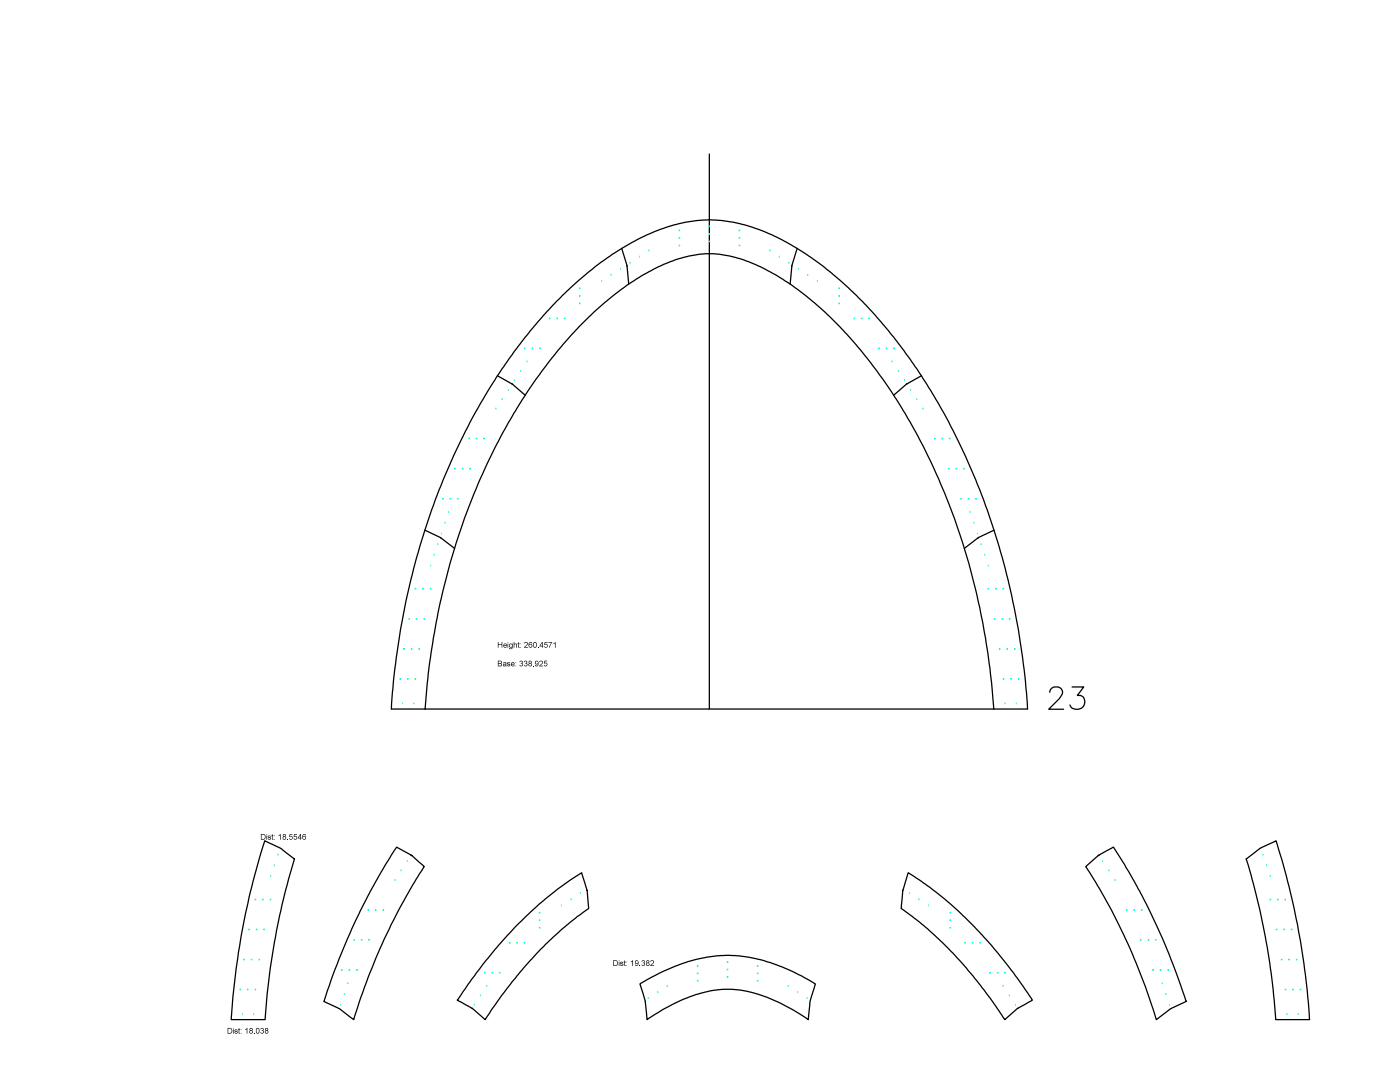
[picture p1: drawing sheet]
<svg xmlns="http://www.w3.org/2000/svg" width="279mm" height="216mm" viewBox="0 0 279 216" stroke-linecap="round" stroke-linejoin="round" font-family="sans-serif">
<path d="M141.6 30.7v110.8M124.1 49.6l1 3.4M125.1 53l.4 3.7M141.6 43.9l-2.3 .1-3.5 .6a47.7 47.7 0 0 0-19.8 10.9l-4.9 4.6-5.2 5.9-3.5 4.4-3.7 5.5a134.9 134.9 0 0 0-19.7 56.5l-.5 3.4-.4 5.7h6.7a132.5 132.5 0 0 1 19.4-61.7 81.7 81.7 0 0 1 20.9-22.9 33.3 33.3 0 0 1 13.6-6l2.9-.3M99.3 75l3 1.7 2.5 2.2M102.2 76.6l.1 .1M84.8 105.8l3.1 1.5M87.9 107.3l2.8 2.1M209.5 138.1a1.1 1.1 0 0 1 .9-1h.8a1.09 1.09 0 0 1 .6 1.7l-.4 .6-2.1 2.1h3M214 137.1h2.3l-1.3 1.7a1.3 1.3 0 0 1 1.4 .6 1.3 1.3 0 0 1-.1 1.5 1.61 1.61 0 0 1-2.8-.2" fill="none" stroke="#000" stroke-width=".25"/>
<g fill="none" stroke="#0f0" stroke-width=".2">
<path d="M120.1 56.2h.1M122 54.9h.1M123.8 53.7h.1M125.7 52.5h.1M127.6 51.3h.1M129.5 50.1h.1M100.2 79.8h.1M101.4 77.9h.1M102.7 76h.1M103.9 74.1h.1M105.2 72.2h.1M99 81.6h.1"/>
<path d="M85.9 112.9h.1M86.7 110.8h.1M87.4 108.7h.1M88.1 106.6h.1M88.8 104.4h.1M89.5 102.3h.1M80.3 140.5h.1M82.6 140.5h.1"/>
</g>
<circle cx="82.9" cy="135.5" r=".08" fill="none" stroke="#0ff" stroke-width=".2"/>
<circle cx="81.4" cy="135.5" r=".08" fill="none" stroke="#0ff" stroke-width=".2"/>
<circle cx="79.9" cy="135.5" r=".08" fill="none" stroke="#0ff" stroke-width=".2"/>
<circle cx="83.7" cy="129.5" r=".08" fill="none" stroke="#0ff" stroke-width=".2"/>
<circle cx="82.2" cy="129.5" r=".08" fill="none" stroke="#0ff" stroke-width=".2"/>
<circle cx="80.6" cy="129.5" r=".08" fill="none" stroke="#0ff" stroke-width=".2"/>
<circle cx="84.7" cy="123.5" r=".08" fill="none" stroke="#0ff" stroke-width=".2"/>
<circle cx="83.1" cy="123.5" r=".08" fill="none" stroke="#0ff" stroke-width=".2"/>
<circle cx="81.7" cy="123.5" r=".08" fill="none" stroke="#0ff" stroke-width=".2"/>
<circle cx="85.9" cy="117.5" r=".08" fill="none" stroke="#0ff" stroke-width=".2"/>
<circle cx="84.4" cy="117.5" r=".08" fill="none" stroke="#0ff" stroke-width=".2"/>
<circle cx="82.9" cy="117.5" r=".08" fill="none" stroke="#0ff" stroke-width=".2"/>
<circle cx="91.4" cy="99.5" r=".08" fill="none" stroke="#0ff" stroke-width=".2"/>
<circle cx="89.9" cy="99.5" r=".08" fill="none" stroke="#0ff" stroke-width=".2"/>
<circle cx="88.4" cy="99.5" r=".08" fill="none" stroke="#0ff" stroke-width=".2"/>
<circle cx="93.8" cy="93.5" r=".08" fill="none" stroke="#0ff" stroke-width=".2"/>
<circle cx="92.3" cy="93.5" r=".08" fill="none" stroke="#0ff" stroke-width=".2"/>
<circle cx="90.8" cy="93.5" r=".08" fill="none" stroke="#0ff" stroke-width=".2"/>
<circle cx="96.6" cy="87.5" r=".08" fill="none" stroke="#0ff" stroke-width=".2"/>
<circle cx="95.1" cy="87.5" r=".08" fill="none" stroke="#0ff" stroke-width=".2"/>
<circle cx="93.6" cy="87.5" r=".08" fill="none" stroke="#0ff" stroke-width=".2"/>
<circle cx="107.7" cy="69.5" r=".08" fill="none" stroke="#0ff" stroke-width=".2"/>
<circle cx="106.3" cy="69.5" r=".08" fill="none" stroke="#0ff" stroke-width=".2"/>
<circle cx="104.7" cy="69.5" r=".08" fill="none" stroke="#0ff" stroke-width=".2"/>
<circle cx="112.7" cy="63.5" r=".08" fill="none" stroke="#0ff" stroke-width=".2"/>
<circle cx="111.2" cy="63.5" r=".08" fill="none" stroke="#0ff" stroke-width=".2"/>
<circle cx="109.7" cy="63.5" r=".08" fill="none" stroke="#0ff" stroke-width=".2"/>
<circle cx="135.6" cy="49" r=".08" fill="none" stroke="#0ff" stroke-width=".2"/>
<circle cx="135.6" cy="47.5" r=".08" fill="none" stroke="#0ff" stroke-width=".2"/>
<circle cx="135.6" cy="46" r=".08" fill="none" stroke="#0ff" stroke-width=".2"/>
<circle cx="115.7" cy="60.5" r=".08" fill="none" stroke="#0ff" stroke-width=".2"/>
<circle cx="115.7" cy="59.1" r=".08" fill="none" stroke="#0ff" stroke-width=".2"/>
<circle cx="115.7" cy="57.5" r=".08" fill="none" stroke="#0ff" stroke-width=".2"/>
<circle cx="141.6" cy="48.2" r=".08" fill="none" stroke="#0ff" stroke-width=".2"/>
<circle cx="141.6" cy="46.7" r=".08" fill="none" stroke="#0ff" stroke-width=".2"/>
<circle cx="141.6" cy="45.2" r=".08" fill="none" stroke="#0ff" stroke-width=".2"/>
<path d="M141.6 43.9l2.3 .1 3.5 .6a47.7 47.7 0 0 1 19.8 10.9l4.9 4.6 3.8 4.2 4.5 5.6 3.8 5.5a134.8 134.8 0 0 1 20 57l.4 3.4 .5 5.7h-6.8a132.5 132.5 0 0 0-19.4-61.7 81.7 81.7 0 0 0-20.8-22.9 33.3 33.3 0 0 0-13.7-6l-2.8-.3M158 53l-.3 3.7M159.1 49.6l-1.1 3.4M181 76.6l-.1 .1M183.9 75l-3 1.7-2.5 2.2M195.3 107.3l-2.9 2.1M198.4 105.8l-3.2 1.5" fill="none" stroke="#000" stroke-width=".25"/>
<g fill="none" stroke="#0f0" stroke-width=".2">
<path d="M153.7 50.1h.1M155.5 51.3h.1M157.4 52.5h.1M159.3 53.7h.1M161.2 54.9h.1M163.1 56.2h.1M178 72.2h.1M179.3 74.1h.1M180.5 76h.1M181.7 77.9h.1M183 79.8h.1M184.2 81.6h.1"/>
<path d="M193.6 102.3h.1M194.4 104.4h.1M195.1 106.6h.1M195.8 108.7h.1M196.5 110.8h.1M197.2 112.9h.1M200.6 140.5h.1M202.8 140.5h.1"/>
</g>
<circle cx="200.3" cy="135.5" r=".08" fill="none" stroke="#0ff" stroke-width=".2"/>
<circle cx="201.8" cy="135.5" r=".08" fill="none" stroke="#0ff" stroke-width=".2"/>
<circle cx="203.3" cy="135.5" r=".08" fill="none" stroke="#0ff" stroke-width=".2"/>
<circle cx="199.5" cy="129.5" r=".08" fill="none" stroke="#0ff" stroke-width=".2"/>
<circle cx="201" cy="129.5" r=".08" fill="none" stroke="#0ff" stroke-width=".2"/>
<circle cx="202.5" cy="129.5" r=".08" fill="none" stroke="#0ff" stroke-width=".2"/>
<circle cx="198.5" cy="123.5" r=".08" fill="none" stroke="#0ff" stroke-width=".2"/>
<circle cx="200" cy="123.5" r=".08" fill="none" stroke="#0ff" stroke-width=".2"/>
<circle cx="201.5" cy="123.5" r=".08" fill="none" stroke="#0ff" stroke-width=".2"/>
<circle cx="197.2" cy="117.5" r=".08" fill="none" stroke="#0ff" stroke-width=".2"/>
<circle cx="198.8" cy="117.5" r=".08" fill="none" stroke="#0ff" stroke-width=".2"/>
<circle cx="200.2" cy="117.5" r=".08" fill="none" stroke="#0ff" stroke-width=".2"/>
<circle cx="191.8" cy="99.5" r=".08" fill="none" stroke="#0ff" stroke-width=".2"/>
<circle cx="193.3" cy="99.5" r=".08" fill="none" stroke="#0ff" stroke-width=".2"/>
<circle cx="194.8" cy="99.5" r=".08" fill="none" stroke="#0ff" stroke-width=".2"/>
<circle cx="189.4" cy="93.5" r=".08" fill="none" stroke="#0ff" stroke-width=".2"/>
<circle cx="190.8" cy="93.5" r=".08" fill="none" stroke="#0ff" stroke-width=".2"/>
<circle cx="192.4" cy="93.5" r=".08" fill="none" stroke="#0ff" stroke-width=".2"/>
<circle cx="186.6" cy="87.5" r=".08" fill="none" stroke="#0ff" stroke-width=".2"/>
<circle cx="188" cy="87.5" r=".08" fill="none" stroke="#0ff" stroke-width=".2"/>
<circle cx="189.5" cy="87.5" r=".08" fill="none" stroke="#0ff" stroke-width=".2"/>
<circle cx="175.4" cy="69.5" r=".08" fill="none" stroke="#0ff" stroke-width=".2"/>
<circle cx="176.9" cy="69.5" r=".08" fill="none" stroke="#0ff" stroke-width=".2"/>
<circle cx="178.4" cy="69.5" r=".08" fill="none" stroke="#0ff" stroke-width=".2"/>
<circle cx="170.5" cy="63.5" r=".08" fill="none" stroke="#0ff" stroke-width=".2"/>
<circle cx="172" cy="63.5" r=".08" fill="none" stroke="#0ff" stroke-width=".2"/>
<circle cx="173.4" cy="63.5" r=".08" fill="none" stroke="#0ff" stroke-width=".2"/>
<circle cx="147.6" cy="49" r=".08" fill="none" stroke="#0ff" stroke-width=".2"/>
<circle cx="147.6" cy="47.5" r=".08" fill="none" stroke="#0ff" stroke-width=".2"/>
<circle cx="147.6" cy="46" r=".08" fill="none" stroke="#0ff" stroke-width=".2"/>
<circle cx="167.5" cy="60.5" r=".08" fill="none" stroke="#0ff" stroke-width=".2"/>
<circle cx="167.5" cy="59.1" r=".08" fill="none" stroke="#0ff" stroke-width=".2"/>
<circle cx="167.5" cy="57.5" r=".08" fill="none" stroke="#0ff" stroke-width=".2"/>
<path d="M52.8 167.8l3.1 1.4 2.9 2.2a150.9 150.9 0 0 0-6 32.1h-6.7a146.3 146.3 0 0 1 6.7-35.7z" fill="none" stroke="#000" stroke-width=".25"/>
<path d="M54 174.9h.1M54.7 172.8h.1M55.5 170.6h.1M48.4 202.4h.1M50.6 202.4h.1" fill="none" stroke="#0f0" stroke-width=".2"/>
<circle cx="51" cy="197.4" r=".08" fill="none" stroke="#0ff" stroke-width=".2"/>
<circle cx="49.4" cy="197.4" r=".08" fill="none" stroke="#0ff" stroke-width=".2"/>
<circle cx="48" cy="197.4" r=".08" fill="none" stroke="#0ff" stroke-width=".2"/>
<circle cx="51.7" cy="191.5" r=".08" fill="none" stroke="#0ff" stroke-width=".2"/>
<circle cx="50.2" cy="191.5" r=".08" fill="none" stroke="#0ff" stroke-width=".2"/>
<circle cx="48.7" cy="191.5" r=".08" fill="none" stroke="#0ff" stroke-width=".2"/>
<circle cx="52.7" cy="185.5" r=".08" fill="none" stroke="#0ff" stroke-width=".2"/>
<circle cx="51.2" cy="185.5" r=".08" fill="none" stroke="#0ff" stroke-width=".2"/>
<circle cx="49.7" cy="185.5" r=".08" fill="none" stroke="#0ff" stroke-width=".2"/>
<circle cx="54" cy="179.5" r=".08" fill="none" stroke="#0ff" stroke-width=".2"/>
<circle cx="52.5" cy="179.5" r=".08" fill="none" stroke="#0ff" stroke-width=".2"/>
<circle cx="51" cy="179.5" r=".08" fill="none" stroke="#0ff" stroke-width=".2"/>
<path d="M79.1 169.1l3.1 1.6 2.5 2.2-.5 .7a118.7 118.7 0 0 0-13.6 29.9l-2.7-2.2-3.3-1.5a128.2 128.2 0 0 1 14.5-30.7zM82 170.7h.1" fill="none" stroke="#000" stroke-width=".25"/>
<path d="M78.8 175.7h.1M80.1 173.8h.1M81.3 171.9h.1M68.7 198.5h.1M69.4 196.3h.1M68 200.6h.1" fill="none" stroke="#0f0" stroke-width=".2"/>
<circle cx="71.2" cy="193.5" r=".08" fill="none" stroke="#0ff" stroke-width=".2"/>
<circle cx="69.7" cy="193.5" r=".08" fill="none" stroke="#0ff" stroke-width=".2"/>
<circle cx="68.2" cy="193.5" r=".08" fill="none" stroke="#0ff" stroke-width=".2"/>
<circle cx="73.7" cy="187.5" r=".08" fill="none" stroke="#0ff" stroke-width=".2"/>
<circle cx="72.2" cy="187.5" r=".08" fill="none" stroke="#0ff" stroke-width=".2"/>
<circle cx="70.7" cy="187.5" r=".08" fill="none" stroke="#0ff" stroke-width=".2"/>
<circle cx="76.5" cy="181.6" r=".08" fill="none" stroke="#0ff" stroke-width=".2"/>
<circle cx="75" cy="181.6" r=".08" fill="none" stroke="#0ff" stroke-width=".2"/>
<circle cx="73.5" cy="181.6" r=".08" fill="none" stroke="#0ff" stroke-width=".2"/>
<path d="M102.8 185l1.6-1.5a61 61 0 0 1 11.7-9.3l1.1 3.5 .3 3.6-2.2 1.5-3.1 2.5-5 4.9-5 5.7-2.2 2.9-3.2 4.7-2.5-2.3-3-1.6 5.1-7.2 3.1-3.8zM94.2 201.2l.1 .1" fill="none" stroke="#000" stroke-width=".25"/>
<path d="M114 179.5h.1M115.8 178.3h.1M95.9 198.7h.1M97.2 196.8h.1M112.1 180.8h.1M94.7 200.6h.1" fill="none" stroke="#0f0" stroke-width=".2"/>
<circle cx="99.7" cy="194.1" r=".08" fill="none" stroke="#0ff" stroke-width=".2"/>
<circle cx="98.3" cy="194.1" r=".08" fill="none" stroke="#0ff" stroke-width=".2"/>
<circle cx="96.7" cy="194.1" r=".08" fill="none" stroke="#0ff" stroke-width=".2"/>
<circle cx="104.7" cy="188.1" r=".08" fill="none" stroke="#0ff" stroke-width=".2"/>
<circle cx="103.2" cy="188.1" r=".08" fill="none" stroke="#0ff" stroke-width=".2"/>
<circle cx="101.7" cy="188.1" r=".08" fill="none" stroke="#0ff" stroke-width=".2"/>
<circle cx="107.7" cy="185.1" r=".08" fill="none" stroke="#0ff" stroke-width=".2"/>
<circle cx="107.7" cy="183.6" r=".08" fill="none" stroke="#0ff" stroke-width=".2"/>
<circle cx="107.7" cy="182.1" r=".08" fill="none" stroke="#0ff" stroke-width=".2"/>
<path d="M129.4 199.3h.1M131.3 198.1h.1M133.1 196.8h.1" fill="none" stroke="#0f0" stroke-width=".2"/>
<circle cx="139.2" cy="195.7" r=".08" fill="none" stroke="#0ff" stroke-width=".2"/>
<circle cx="139.2" cy="194.2" r=".08" fill="none" stroke="#0ff" stroke-width=".2"/>
<circle cx="139.2" cy="192.7" r=".08" fill="none" stroke="#0ff" stroke-width=".2"/>
<circle cx="145.2" cy="194.9" r=".08" fill="none" stroke="#0ff" stroke-width=".2"/>
<circle cx="145.2" cy="193.5" r=".08" fill="none" stroke="#0ff" stroke-width=".2"/>
<circle cx="145.2" cy="191.9" r=".08" fill="none" stroke="#0ff" stroke-width=".2"/>
<path d="M127.7 196.3a34.6 34.6 0 0 1 17.4-5.7l2.2 .1 2.2 .3 2.5 .6 2.7 .8a37.4 37.4 0 0 1 8 4l-1.1 3.5-.3 3.6a32.6 32.6 0 0 0-13.7-6l-3.3-.1-1.7 .2-2.1 .4a34.4 34.4 0 0 0-11.4 5.5l-.3-3.7z" fill="none" stroke="#000" stroke-width=".25"/>
<path d="M157.3 196.8h.1M159.2 198.1h.1M161.1 199.3h.1" fill="none" stroke="#0f0" stroke-width=".2"/>
<circle cx="151.2" cy="195.7" r=".08" fill="none" stroke="#0ff" stroke-width=".2"/>
<circle cx="151.2" cy="194.2" r=".08" fill="none" stroke="#0ff" stroke-width=".2"/>
<circle cx="151.2" cy="192.7" r=".08" fill="none" stroke="#0ff" stroke-width=".2"/>
<path d="M181.2 174.2l.7 .4a82.7 82.7 0 0 1 23.2 23.6l.9 1.4-2.9 1.6-2.6 2.3-4.1-6-3.5-4.3-2.7-3-5.1-4.9-5.3-4 .4-3.7zM203.2 201.2l-.1 .1" fill="none" stroke="#000" stroke-width=".25"/>
<path d="M181.5 178.3h.1M183.4 179.5h.1M185.3 180.8h.1M200.2 196.8h.1M201.4 198.7h.1M202.6 200.6h.1" fill="none" stroke="#0f0" stroke-width=".2"/>
<circle cx="197.6" cy="194.1" r=".08" fill="none" stroke="#0ff" stroke-width=".2"/>
<circle cx="199.1" cy="194.1" r=".08" fill="none" stroke="#0ff" stroke-width=".2"/>
<circle cx="200.6" cy="194.1" r=".08" fill="none" stroke="#0ff" stroke-width=".2"/>
<circle cx="192.6" cy="188.1" r=".08" fill="none" stroke="#0ff" stroke-width=".2"/>
<circle cx="194.1" cy="188.1" r=".08" fill="none" stroke="#0ff" stroke-width=".2"/>
<circle cx="195.6" cy="188.1" r=".08" fill="none" stroke="#0ff" stroke-width=".2"/>
<circle cx="189.7" cy="185.1" r=".08" fill="none" stroke="#0ff" stroke-width=".2"/>
<circle cx="189.7" cy="183.6" r=".08" fill="none" stroke="#0ff" stroke-width=".2"/>
<circle cx="189.7" cy="182.1" r=".08" fill="none" stroke="#0ff" stroke-width=".2"/>
<path d="M216.7 172.9a15.1 15.1 0 0 1 5.5-3.9l2.3 3.6 2.7 4.8a131.8 131.8 0 0 1 9.5 22.4l-3.1 1.5-2.8 2.2a122.9 122.9 0 0 0-14.1-30.6zM219.4 170.7h-.2" fill="none" stroke="#000" stroke-width=".25"/>
<path d="M220 171.9h.1M221.3 173.8h.1M222.5 175.7h.1M231.9 196.3h.1M232.7 198.5h.1M233.4 200.6h.1" fill="none" stroke="#0f0" stroke-width=".2"/>
<circle cx="230.1" cy="193.5" r=".08" fill="none" stroke="#0ff" stroke-width=".2"/>
<circle cx="231.6" cy="193.5" r=".08" fill="none" stroke="#0ff" stroke-width=".2"/>
<circle cx="233.1" cy="193.5" r=".08" fill="none" stroke="#0ff" stroke-width=".2"/>
<circle cx="227.7" cy="187.5" r=".08" fill="none" stroke="#0ff" stroke-width=".2"/>
<circle cx="229.2" cy="187.5" r=".08" fill="none" stroke="#0ff" stroke-width=".2"/>
<circle cx="230.7" cy="187.5" r=".08" fill="none" stroke="#0ff" stroke-width=".2"/>
<circle cx="224.9" cy="181.6" r=".08" fill="none" stroke="#0ff" stroke-width=".2"/>
<circle cx="226.4" cy="181.6" r=".08" fill="none" stroke="#0ff" stroke-width=".2"/>
<circle cx="227.9" cy="181.6" r=".08" fill="none" stroke="#0ff" stroke-width=".2"/>
<path d="M248.7 171.4l2.7-2.1 3.2-1.5a150.6 150.6 0 0 1 6.8 35.7h-6.8v-.3a139.8 139.8 0 0 0-5.9-31.8z" fill="none" stroke="#000" stroke-width=".25"/>
<path d="M252.1 170.6h.1M252.8 172.8h.1M253.5 174.9h.1M256.8 202.4h.1M259.1 202.4h.1" fill="none" stroke="#0f0" stroke-width=".2"/>
<circle cx="256.5" cy="197.4" r=".08" fill="none" stroke="#0ff" stroke-width=".2"/>
<circle cx="258" cy="197.4" r=".08" fill="none" stroke="#0ff" stroke-width=".2"/>
<circle cx="259.5" cy="197.4" r=".08" fill="none" stroke="#0ff" stroke-width=".2"/>
<circle cx="255.8" cy="191.5" r=".08" fill="none" stroke="#0ff" stroke-width=".2"/>
<circle cx="257.3" cy="191.5" r=".08" fill="none" stroke="#0ff" stroke-width=".2"/>
<circle cx="258.8" cy="191.5" r=".08" fill="none" stroke="#0ff" stroke-width=".2"/>
<circle cx="254.8" cy="185.5" r=".08" fill="none" stroke="#0ff" stroke-width=".2"/>
<circle cx="256.3" cy="185.5" r=".08" fill="none" stroke="#0ff" stroke-width=".2"/>
<circle cx="257.8" cy="185.5" r=".08" fill="none" stroke="#0ff" stroke-width=".2"/>
<circle cx="253.5" cy="179.5" r=".08" fill="none" stroke="#0ff" stroke-width=".2"/>
<circle cx="255" cy="179.5" r=".08" fill="none" stroke="#0ff" stroke-width=".2"/>
<circle cx="256.5" cy="179.5" r=".08" fill="none" stroke="#0ff" stroke-width=".2"/>
<g fill="#000">
<path d="M99.4 128.1h.1v.5h.6v-.5h.1v1.1h-.1v-.5h-.6v.5h-.1zM101.2 132.2l.4-.1 .2 .3-.4-.1v.1a.33 .33 0 0 1 .4 .2 .33 .33 0 0 1-.2 .4 .33 .33 0 0 1-.4-.2v-.1l.3 .1 .2-.1-.5-.2zM102.5 128.1h.1v.4a.28 .28 0 0 1 .4-.1 .28 .28 0 0 1 .2 .3v.5h-.2v-.5a.2 .2 0 0 0-.2-.2 .2 .2 0 0 0-.2 .3v.4h-.1zM103.8 131.9a.3 .3 0 0 1 .4 0 .3 .3 0 0 1 0 .4 .35 .35 0 0 1 0 .6 .35 .35 0 0 1-.5-.2h.1a.23 .23 0 0 0 .3 .2 .23 .23 0 0 0 .1-.3 .23 .23 0 0 0-.3-.2l.1-.1a.21 .21 0 0 0 .2-.2 .21 .21 0 0 0-.2-.2 .21 .21 0 0 0-.2 .2h-.1zM103.4 128.2l.1-.1v.3h.2v.1h-.2v.6l.2 .1h-.3v-.7h-.1zM104.7 131.9a.3 .3 0 0 1 .4 0 .3 .3 0 0 1 0 .4 .35 .35 0 0 1 0 .6 .35 .35 0 0 1-.5-.2h.1a.23 .23 0 0 0 .3 .2 .23 .23 0 0 0 .1-.3 .23 .23 0 0 0-.3-.2l.1-.1a.21 .21 0 0 0 .2-.2 .21 .21 0 0 0-.2-.2 .21 .21 0 0 0-.2 .2h-.1zM104.7 128.2a.4 .4 0 0 1 .6 .1 .4 .4 0 0 1-.3 .6l-.2 .2h.5v.1h-.7l.1-.2a.5 .5 0 0 0 .4-.8l-.5 .2zM106.4 132.8l.1 .2zM107.3 129.1l.2 .1zM107.7 131.9a.4 .4 0 0 1 .6 .2 .4 .4 0 0 1-.3 .5l-.2 .2h.6v.2h-.8l.1-.3a.49 .49 0 0 0 .4-.7l-.5 .1zM108.7 131.8h.5v.2h-.4l-.1 .3a.36 .36 0 0 1 .5 .1 .36 .36 0 0 1-.2 .5 .36 .36 0 0 1-.5-.2 .35 .35 0 0 0 .6 0 .34 .34 0 0 0-.2-.3 .34 .34 0 0 0-.4 0zM108.7 128.1h.6v.1h-.5v.4a.36 .36 0 0 1 .5 .1 .36 .36 0 0 1-.2 .5 .36 .36 0 0 1-.5-.3 .32 .32 0 0 0 .3 .2 .32 .32 0 0 0 .3-.2 .36 .36 0 0 0-.6-.2z"/>
<path d="M109.4 128.1h.8l-.5 1.1h-.1l.1-.3 .4-.7h-.7zM110.5 128.4l.4-.3v1.1h-.1v-.8l-.3 .1zM53.5 166.8l.3-.1 .3 .3-.4-.2-.1 .2a.33 .33 0 0 1 .5 .2 .33 .33 0 0 1-.2 .4 .33 .33 0 0 1-.4-.2l-.1-.1 .4 .1 .2-.1-.5-.2zM54.3 166.5l.1-.1v.3h.2v.1h-.2v.6l.2 .1h-.3v-.7h-.2zM55.6 166.7l.4-.3v1.2h-.1v-.9l-.3 .1zM57.3 167.4l.1 .2zM57.8 166.4h.6v.1h-.5v.4a.36 .36 0 0 1 .5 .1 .36 .36 0 0 1-.2 .5 .36 .36 0 0 1-.5-.2 .35 .35 0 0 0 .6 0 .34 .34 0 0 0-.2-.4 .34 .34 0 0 0-.4 .1zM58.7 166.4h.6v.1h-.5l-.1 .4a.36 .36 0 0 1 .6 .1 .36 .36 0 0 1-.2 .5 .36 .36 0 0 1-.5-.2 .35 .35 0 0 0 .6 0 .34 .34 0 0 0-.2-.4 .34 .34 0 0 0-.4 .1zM123.8 192l.3-.1 .3 .3-.4-.2-.1 .2a.33 .33 0 0 1 .5 .2 .33 .33 0 0 1-.2 .4 .33 .33 0 0 1-.4-.2l-.1-.2 .4 .2 .2-.1-.5-.2zM124.6 191.7l.1-.1v.3h.2v.1h-.2v.6l.2 .1h-.3v-.7h-.1zM125.9 191.9l.4-.3v1.1h-.1v-.8l-.3 .1zM127.6 192.6l.2 .1z"/>
<path d="M128.1 191.7a.3 .3 0 0 1 .5 0 .3 .3 0 0 1 0 .4 .35 .35 0 0 1 0 .6 .35 .35 0 0 1-.6-.3h.2a.23 .23 0 0 0 .2 .2 .23 .23 0 0 0 .2-.3 .23 .23 0 0 0-.3-.1v-.1a.2 .2 0 0 0 .3-.2 .2 .2 0 0 0-.2-.2 .2 .2 0 0 0-.2 .1l-.2 .1zM129.9 191.7a.4 .4 0 0 1 .6 .1 .4 .4 0 0 1-.3 .6l-.3 .2h.6v.1h-.7l.1-.2a.49 .49 0 0 0 .4-.8l-.5 .2zM46.8 205.5l.4-.1 .2 .3-.4-.2v.2a.33 .33 0 0 1 .4 .2 .33 .33 0 0 1-.2 .4 .33 .33 0 0 1-.4-.2v-.1l.3 .1 .2-.1-.5-.2zM47.6 205.2l.2-.1v.3h.1v.1h-.1v.6l.1 .1h-.3v-.7h-.1zM48.9 205.4l.5-.3v1.1h-.2v-.8l-.3 .1zM50.7 206.1l.1 .1zM52.1 205.2a.3 .3 0 0 1 .4 0 .3 .3 0 0 1 0 .4 .35 .35 0 0 1 0 .6 .35 .35 0 0 1-.5-.2h.1a.23 .23 0 0 0 .3 .1 .23 .23 0 0 0 .1-.3 .23 .23 0 0 0-.3-.1l.1-.1a.2 .2 0 0 0 .2-.2 .2 .2 0 0 0-.1-.2 .2 .2 0 0 0-.3 .1l-.1 .1z"/>
<path d="M99.4 131.8h.4a.3 .3 0 0 1 .3 .2 .3 .3 0 0 1-.1 .4l.2 .2-.1 .3-.7 .1zM99.5 132v.3h.5a.21 .21 0 0 0 0-.3 .21 .21 0 0 0-.3 0zM99.5 132.5v.3l.6-.1-.1-.2z"/>
<path d="M100.4 132.2h.6l.1 .8-.2-.1a.3 .3 0 0 1-.4 .1 .3 .3 0 0 1-.1-.4 .3 .3 0 0 1 .4-.2l.1-.1-.5 .1zM100.5 132.6l.2 .2a.16 .16 0 0 0 .2 0 .16 .16 0 0 0-.1-.2z"/>
<path d="M100.6 128.5a.37 .37 0 0 1 .4 0 .37 .37 0 0 1 .2 .4h-.6a.33 .33 0 0 0 .2 .2 .33 .33 0 0 0 .4-.1 .4 .4 0 0 1-.6 .2 .4 .4 0 0 1 0-.7zM100.7 128.6l-.1 .1h.4l-.1-.2z"/>
<path d="M101.3 128.1l.1 .1zM101.3 128.4h.1v.8h-.1z"/>
<path d="M101.7 128.5l.2-.1 .3 .1 .1-.1v.7a.37 .37 0 0 1-.3 .4 .37 .37 0 0 1-.4-.2l.2 .1a.25 .25 0 0 0 .3 0 .25 .25 0 0 0 .1-.2 .41 .41 0 0 1-.6-.1 .41 .41 0 0 1 .1-.6zM101.7 128.8a.3 .3 0 0 0 .6 0 .3 .3 0 0 0-.6 0z"/>
<path d="M102.1 132.2a.37 .37 0 0 1 .4 0 .37 .37 0 0 1 .2 .4h-.6a.33 .33 0 0 0 .3 .2 .33 .33 0 0 0 .3-.1 .4 .4 0 0 1-.6 .2 .4 .4 0 0 1 0-.7zM102.2 132.3l-.1 .2h.5l-.2-.2z"/>
<path d="M102.9 132.1l.1 .2zM102.9 132.8l.1 .2z"/>
<path d="M103.8 128.4l.2 .1zM103.8 129.1l.2 .1z"/>
<path d="M105.6 131.9a.3 .3 0 0 1 .4 0 .3 .3 0 0 1 0 .5 .33 .33 0 0 1 .1 .5 .33 .33 0 0 1-.5 0 .33 .33 0 0 1 0-.5l-.1-.2zM105.6 132.1a.2 .2 0 0 0 .4 0 .2 .2 0 0 0-.4 0zM105.6 132.6a.23 .23 0 0 0 .4 0 .23 .23 0 0 0-.4 0z"/>
<path d="M105.6 128.2l.4-.1 .2 .3h-.1a.28 .28 0 0 0-.4-.1 .28 .28 0 0 0-.1 .3 .37 .37 0 0 1 .6 .1 .37 .37 0 0 1-.3 .6 .37 .37 0 0 1-.4-.4zM105.6 128.9a.26 .26 0 0 0 .5 0 .26 .26 0 0 0-.5 0z"/>
<path d="M106.6 128.2a.45 .45 0 0 1 .5 .1 .45 .45 0 0 1 0 .6 .38 .38 0 0 1-.5 .3 .38 .38 0 0 1-.2-.5zM106.6 128.3l-.1 .6 .2 .2a.44 .44 0 0 0 .3-.4 .44 .44 0 0 0-.3-.4z"/>
<path d="M106.9 131.9a.44 .44 0 0 1 .5 .1 .44 .44 0 0 1 .1 .6 .36 .36 0 0 1-.3 .4 .36 .36 0 0 1-.4-.3l.4 .1 .1-.4a.36 .36 0 0 1-.5 .1 .36 .36 0 0 1 .1-.6zM106.9 132.2a.25 .25 0 0 0 .4 0 .25 .25 0 0 0-.4 0z"/>
<path d="M108.2 128.1h.1v.8h.1l-.1 .3h-.1v-.2h-.5zM108.2 128.3l-.4 .6h.4z"/>
<path d="M52.1 166.4h.4a.57 .57 0 0 1 .5 .6 .57 .57 0 0 1-.5 .6h-.4zM52.2 166.5v.9a.48 .48 0 0 0 .7-.4 .48 .48 0 0 0-.7-.5z"/>
<path d="M53.2 166.4l.1 .1zM53.2 166.7h.1v.9h-.1z"/>
<path d="M54.7 166.7l.1 .1zM54.7 167.4l.1 .2z"/>
<path d="M56.5 166.5a.3 .3 0 0 1 .5 0 .3 .3 0 0 1-.1 .4 .33 .33 0 0 1 .1 .5 .33 .33 0 0 1-.5 0 .33 .33 0 0 1 .1-.5l-.2-.1zM56.6 166.7a.19 .19 0 0 0 .3 0 .19 .19 0 0 0-.3 0zM56.5 167.2a.25 .25 0 0 0 .5 0 .25 .25 0 0 0-.5 0z"/>
<path d="M59.9 166.4h.2v.8h.1l-.1 .4h-.2v-.3h-.5zM59.9 166.6l-.3 .6h.3z"/>
<path d="M60.5 166.5l.4-.1 .2 .3h-.1a.28 .28 0 0 0-.4-.1 .28 .28 0 0 0-.1 .3 .37 .37 0 0 1 .5 .1 .37 .37 0 0 1-.2 .6 .37 .37 0 0 1-.5-.4zM60.5 167.2a.26 .26 0 0 0 .5 0 .26 .26 0 0 0-.5 0z"/>
<path d="M122.4 191.6h.4a.57 .57 0 0 1 .5 .6 .57 .57 0 0 1-.5 .5h-.4zM122.5 191.7v.9a.48 .48 0 0 0 .7-.4 .48 .48 0 0 0-.7-.5z"/>
<path d="M123.5 191.6l.1 .1zM123.5 191.9h.1v.8h-.1z"/>
<path d="M125 191.9l.1 .1zM125 192.6l.1 .1z"/>
<path d="M126.8 191.7a.44 .44 0 0 1 .6 .1 .44 .44 0 0 1 0 .5 .36 .36 0 0 1-.3 .4 .36 .36 0 0 1-.4-.3l.5 .2 .1-.4a.36 .36 0 0 1-.5 0 .36 .36 0 0 1 0-.5zM126.8 192a.25 .25 0 0 0 .5 0 .25 .25 0 0 0-.5 0z"/>
<path d="M129 191.7a.3 .3 0 0 1 .5 0 .3 .3 0 0 1-.1 .4 .33 .33 0 0 1 .1 .5 .33 .33 0 0 1-.5 0 .33 .33 0 0 1 .1-.5l-.1-.1zM129.1 191.9a.2 .2 0 0 0 .4 0 .2 .2 0 0 0-.4 0zM129 192.4a.25 .25 0 0 0 .5 0 .25 .25 0 0 0-.5 0z"/>
<path d="M45.4 205.1h.4a.57 .57 0 0 1 .6 .6 .57 .57 0 0 1-.6 .5h-.4zM45.6 205.2v.9a.48 .48 0 0 0 .6-.4 .48 .48 0 0 0-.6-.5z"/>
<path d="M46.5 205.1l.2 .1zM46.5 205.4h.2v.8h-.2z"/>
<path d="M48.1 205.4l.1 .1zM48.1 206.1l.1 .1z"/>
<path d="M49.9 205.2a.3 .3 0 0 1 .4 0 .3 .3 0 0 1 0 .4 .33 .33 0 0 1 .1 .5 .33 .33 0 0 1-.5 0 .33 .33 0 0 1 0-.5l-.1-.1zM49.9 205.4a.2 .2 0 0 0 .4 0 .2 .2 0 0 0-.4 0zM49.9 205.9a.23 .23 0 0 0 .4 0 .23 .23 0 0 0-.4 0z"/>
<path d="M51.2 205.2a.45 .45 0 0 1 .6 .1 .45 .45 0 0 1 0 .6 .38 .38 0 0 1-.5 .3 .38 .38 0 0 1-.2-.5zM51.3 205.3l-.1 .6 .1 .2a.44 .44 0 0 0 .4-.4 .44 .44 0 0 0-.4-.4z"/>
<path d="M53 205.2a.3 .3 0 0 1 .4 0 .3 .3 0 0 1 0 .4 .33 .33 0 0 1 .1 .5 .33 .33 0 0 1-.5 0 .33 .33 0 0 1 0-.5l-.1-.1zM53 205.4a.2 .2 0 0 0 .4 0 .2 .2 0 0 0-.4 0zM53 205.9a.23 .23 0 0 0 .4 0 .23 .23 0 0 0-.4 0z"/>
</g>
<path d="M84.8 141.5h113.5" fill="none" stroke="#000" stroke-width=".25"/>
</svg>
